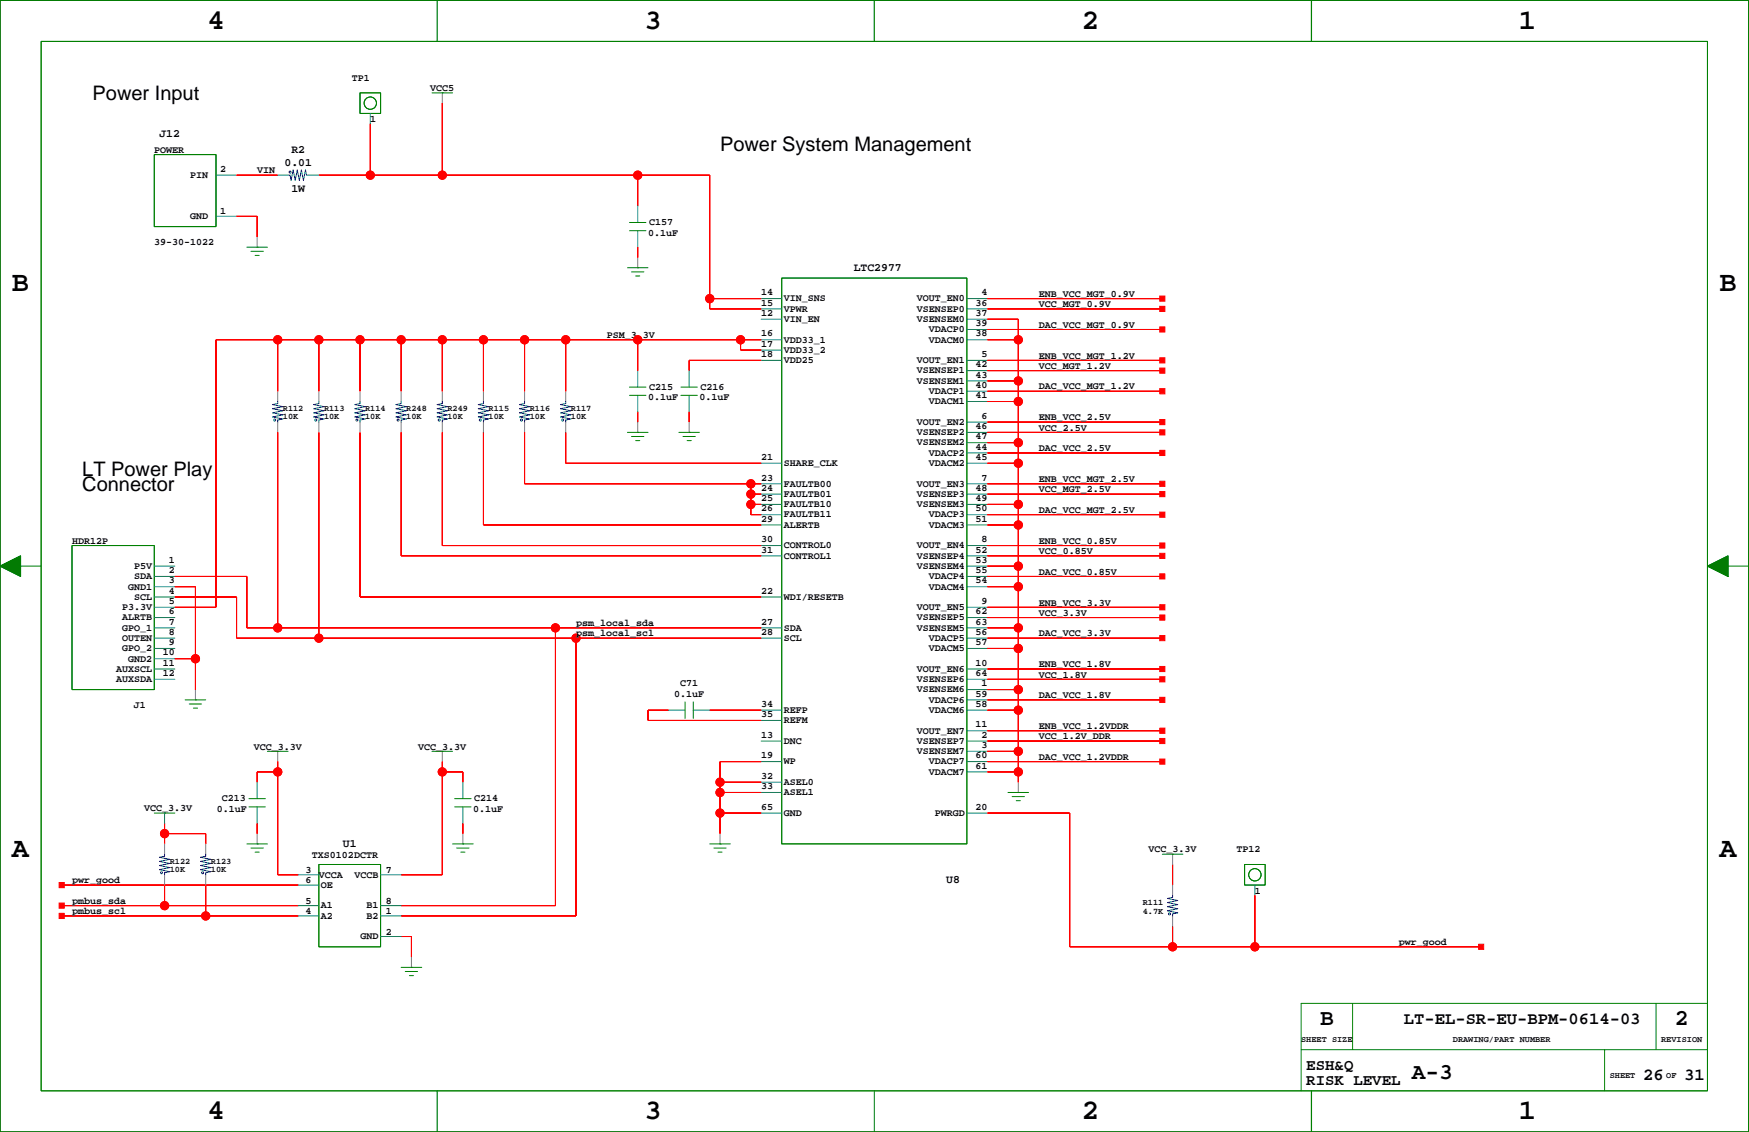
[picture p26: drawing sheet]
<svg xmlns="http://www.w3.org/2000/svg" width="432mm" height="279mm" viewBox="0 0 432 279" stroke-linecap="round" stroke-linejoin="round" font-family="sans-serif">
<defs><g id="words">
<g font-size="7.1">
<text x="51.2" y="7.1">4</text>
<text x="159.1" y="7.1">3</text>
<text x="267.1" y="7.1">2</text>
<text x="375" y="7.1">1</text>
<text x="3" y="71.9">B</text>
<text x="424.5" y="71.9">B</text>
<text x="3" y="211.5">A</text>
<text x="424.5" y="211.5">A</text>
<text x="51.2" y="276.3">4</text>
<text x="159.1" y="276.3">3</text>
<text x="267.1" y="276.3">2</text>
<text x="375" y="276.3">1</text>
</g>
<g font-size="5.6">
<text x="325.9" y="253.1">B</text>
<text x="413.5" y="253.1">2</text>
<text x="348.5" y="266.4">A-3</text>
</g>
<g font-size="4.9">
<text x="22.9" y="24.6">Power Input</text>
<text x="177.8" y="37.3">Power System Management</text>
<text x="20.3" y="117.4">LT Power Play</text>
<text x="20.3" y="121.1">Connector</text>
</g>
<g font-size="4.2">
<text x="346.6" y="252.7">LT-EL-SR-EU-BPM-0614-03</text>
<text x="405.7" y="266.6">26</text>
<text x="415.8" y="266.6">31</text>
</g>
<g font-size="3.9">
<text x="322.5" y="264">ESH&amp;Q</text>
<text x="322.5" y="267.8">RISK LEVEL</text>
</g>
<g font-size="2.8">
<text x="39.4" y="33.8">J12</text>
<text x="70.3" y="41">0.01</text>
<text x="71.9" y="37.7">R2</text>
<text x="71.9" y="47.3">1W</text>
<text x="210.8" y="66.9">LTC2977</text>
<text x="84.6" y="209.1">U1</text>
<text x="233.6" y="218">U8</text>
</g>
<g font-size="2.5">
<text x="86.8" y="19.9">TP1</text>
<text x="106.2" y="22.5">VCC5</text>
<text x="91.4" y="30.1">1</text>
<text x="38.1" y="37.7">POWER</text>
<text x="47" y="43.9">PIN</text>
<text x="54.3" y="42.5">2</text>
<text x="63.5" y="42.8">VIN</text>
<text x="54.3" y="52.7">1</text>
<text x="47" y="54.1">GND</text>
<text x="160" y="58.1">0.1uF</text>
<text x="160.2" y="55.6">C157</text>
<text x="38.1" y="60.6">39-30-1022</text>
<text x="187.9" y="75.4">15</text>
<text x="187.9" y="78">12</text>
<text x="187.9" y="72.9">14</text>
<text x="193.5" y="74.4">VIN_SNS</text>
<text x="193.5" y="76.9">VPWR</text>
<text x="226.3" y="74.4">VOUT_EN0</text>
<text x="226.3" y="76.9">VSENSEP0</text>
<text x="240.8" y="78">37</text>
<text x="240.8" y="75.4">36</text>
<text x="242.3" y="72.9">4</text>
<text x="256.5" y="73.3">ENB_VCC_MGT_0.9V</text>
<text x="256.5" y="75.8">VCC_MGT_0.9V</text>
<text x="149.8" y="83.4">PSM_3.3V</text>
<text x="187.9" y="83.1">16</text>
<text x="193.5" y="79.5">VIN_EN</text>
<text x="226.3" y="79.5">VSENSEM0</text>
<text x="229.3" y="82">VDACP0</text>
<text x="240.8" y="83.1">38</text>
<text x="240.8" y="80.5">39</text>
<text x="256.5" y="80.9">DAC_VCC_MGT_0.9V</text>
<text x="187.9" y="88.1">18</text>
<text x="187.9" y="85.6">17</text>
<text x="193.5" y="84.6">VDD33_1</text>
<text x="193.5" y="87.1">VDD33_2</text>
<text x="193.5" y="89.6">VDD25</text>
<text x="226.3" y="89.6">VOUT_EN1</text>
<text x="229.3" y="84.6">VDACM0</text>
<text x="242.3" y="88.1">5</text>
<text x="256.5" y="88.5">ENB_VCC_MGT_1.2V</text>
<text x="226.3" y="92.2">VSENSEP1</text>
<text x="226.3" y="94.7">VSENSEM1</text>
<text x="240.8" y="95.8">40</text>
<text x="240.8" y="93.2">43</text>
<text x="240.8" y="90.7">42</text>
<text x="256.5" y="91">VCC_MGT_1.2V</text>
<text x="160" y="98.8">0.1uF</text>
<text x="160.2" y="96.2">C215</text>
<text x="172.7" y="98.8">0.1uF</text>
<text x="172.9" y="96.2">C216</text>
<text x="229.3" y="97.3">VDACP1</text>
<text x="229.3" y="99.8">VDACM1</text>
<text x="240.8" y="98.3">41</text>
<text x="256.5" y="96.1">DAC_VCC_MGT_1.2V</text>
<text x="226.3" y="104.9">VOUT_EN2</text>
<text x="226.3" y="107.4">VSENSEP2</text>
<text x="240.8" y="105.9">46</text>
<text x="242.3" y="103.4">6</text>
<text x="256.5" y="103.7">ENB_VCC_2.5V</text>
<text x="256.5" y="106.3">VCC_2.5V</text>
<text x="187.9" y="113.5">21</text>
<text x="226.3" y="110">VSENSEM2</text>
<text x="229.3" y="112.5">VDACP2</text>
<text x="240.8" y="113.5">45</text>
<text x="240.8" y="111">44</text>
<text x="240.8" y="108.4">47</text>
<text x="256.5" y="111.4">DAC_VCC_2.5V</text>
<text x="187.9" y="118.6">23</text>
<text x="193.5" y="115">SHARE_CLK</text>
<text x="229.3" y="115">VDACM2</text>
<text x="242.3" y="118.6">7</text>
<text x="256.5" y="119">ENB_VCC_MGT_2.5V</text>
<text x="187.9" y="123.7">25</text>
<text x="187.9" y="121.1">24</text>
<text x="193.5" y="120.1">FAULTB00</text>
<text x="193.5" y="122.6">FAULTB01</text>
<text x="193.5" y="125.2">FAULTB10</text>
<text x="226.3" y="120.1">VOUT_EN3</text>
<text x="226.3" y="122.6">VSENSEP3</text>
<text x="226.3" y="125.2">VSENSEM3</text>
<text x="240.8" y="123.7">49</text>
<text x="240.8" y="121.1">48</text>
<text x="256.5" y="121.5">VCC_MGT_2.5V</text>
<text x="187.9" y="128.8">29</text>
<text x="187.9" y="126.2">26</text>
<text x="193.5" y="127.7">FAULTB11</text>
<text x="193.5" y="130.3">ALERTB</text>
<text x="229.3" y="127.7">VDACP3</text>
<text x="229.3" y="130.3">VDACM3</text>
<text x="240.8" y="128.8">51</text>
<text x="240.8" y="126.2">50</text>
<text x="256.5" y="126.6">DAC_VCC_MGT_2.5V</text>
<text x="17.8" y="134.2">HDR12P</text>
<text x="187.9" y="136.4">31</text>
<text x="187.9" y="133.8">30</text>
<text x="193.5" y="135.3">CONTROL0</text>
<text x="193.5" y="137.9">CONTROL1</text>
<text x="226.3" y="135.3">VOUT_EN4</text>
<text x="226.3" y="137.9">VSENSEP4</text>
<text x="240.8" y="136.4">52</text>
<text x="242.3" y="133.8">8</text>
<text x="256.5" y="134.2">ENB_VCC_0.85V</text>
<text x="256.5" y="136.8">VCC_0.85V</text>
<text x="33.1" y="143">SDA</text>
<text x="33.1" y="140.4">P5V</text>
<text x="41.7" y="138.9">1</text>
<text x="41.7" y="144">3</text>
<text x="41.7" y="141.5">2</text>
<text x="226.3" y="140.4">VSENSEM4</text>
<text x="229.3" y="143">VDACP4</text>
<text x="240.8" y="144">54</text>
<text x="240.8" y="141.5">55</text>
<text x="240.8" y="138.9">53</text>
<text x="256.5" y="141.8">DAC_VCC_0.85V</text>
<text x="31.7" y="145.5">GND1</text>
<text x="33.1" y="148">SCL</text>
<text x="41.7" y="149.1">5</text>
<text x="41.7" y="146.5">4</text>
<text x="187.9" y="146.5">22</text>
<text x="193.5" y="148">WDI/RESETB</text>
<text x="229.3" y="145.5">VDACM4</text>
<text x="242.3" y="149.1">9</text>
<text x="256.5" y="149.4">ENB_VCC_3.3V</text>
<text x="30.2" y="153.1">ALRTB</text>
<text x="30.2" y="155.7">GPO_1</text>
<text x="30.2" y="150.6">P3.3V</text>
<text x="41.7" y="154.2">7</text>
<text x="41.7" y="151.6">6</text>
<text x="142.2" y="154.5">psm_local_sda</text>
<text x="187.9" y="154.2">27</text>
<text x="193.5" y="155.7">SDA</text>
<text x="226.3" y="150.6">VOUT_EN5</text>
<text x="226.3" y="153.1">VSENSEP5</text>
<text x="226.3" y="155.7">VSENSEM5</text>
<text x="240.8" y="154.2">63</text>
<text x="240.8" y="151.6">62</text>
<text x="256.5" y="152">VCC_3.3V</text>
<text x="30.2" y="158.2">OUTEN</text>
<text x="30.2" y="160.7">GPO_2</text>
<text x="40.2" y="161.8">10</text>
<text x="41.7" y="159.2">9</text>
<text x="41.7" y="156.7">8</text>
<text x="142.2" y="157.1">psm_local_scl</text>
<text x="187.9" y="156.7">28</text>
<text x="193.5" y="158.2">SCL</text>
<text x="229.3" y="158.2">VDACP5</text>
<text x="229.3" y="160.7">VDACM5</text>
<text x="240.8" y="159.2">57</text>
<text x="240.8" y="156.7">56</text>
<text x="256.5" y="157.1">DAC_VCC_3.3V</text>
<text x="28.7" y="165.8">AUXSCL</text>
<text x="31.7" y="163.3">GND2</text>
<text x="40.2" y="166.9">12</text>
<text x="40.2" y="164.3">11</text>
<text x="226.3" y="165.8">VOUT_EN6</text>
<text x="240.8" y="166.9">64</text>
<text x="240.8" y="164.3">10</text>
<text x="256.5" y="164.7">ENB_VCC_1.8V</text>
<text x="256.5" y="167.2">VCC_1.8V</text>
<text x="28.7" y="168.4">AUXSDA</text>
<text x="166.4" y="171.9">0.1uF</text>
<text x="167.9" y="169.4">C71</text>
<text x="226.3" y="170.9">VSENSEM6</text>
<text x="226.3" y="168.4">VSENSEP6</text>
<text x="229.3" y="173.4">VDACP6</text>
<text x="240.8" y="171.9">59</text>
<text x="242.3" y="169.4">1</text>
<text x="256.5" y="172.3">DAC_VCC_1.8V</text>
<text x="33" y="174.8">J1</text>
<text x="187.9" y="177">35</text>
<text x="187.9" y="174.5">34</text>
<text x="193.5" y="176">REFP</text>
<text x="193.5" y="178.5">REFM</text>
<text x="229.3" y="176">VDACM6</text>
<text x="240.8" y="179.6">11</text>
<text x="240.8" y="174.5">58</text>
<text x="256.5" y="179.9">ENB_VCC_1.2VDDR</text>
<text x="62.6" y="185">VCC_3.3V</text>
<text x="103.3" y="185">VCC_3.3V</text>
<text x="187.9" y="182.1">13</text>
<text x="193.5" y="183.6">DNC</text>
<text x="226.3" y="183.6">VSENSEP7</text>
<text x="226.3" y="181.1">VOUT_EN7</text>
<text x="242.3" y="184.6">3</text>
<text x="242.3" y="182.1">2</text>
<text x="256.5" y="182.5">VCC_1.2V_DDR</text>
<text x="187.9" y="187.2">19</text>
<text x="193.5" y="188.7">WP</text>
<text x="226.3" y="186.1">VSENSEM7</text>
<text x="229.3" y="188.7">VDACP7</text>
<text x="229.3" y="191.2">VDACM7</text>
<text x="240.8" y="189.7">61</text>
<text x="240.8" y="187.2">60</text>
<text x="256.5" y="187.5">DAC_VCC_1.2VDDR</text>
<text x="54.8" y="197.8">C213</text>
<text x="117.1" y="197.8">C214</text>
<text x="187.9" y="194.8">33</text>
<text x="187.9" y="192.2">32</text>
<text x="193.5" y="193.8">ASEL0</text>
<text x="193.5" y="196.3">ASEL1</text>
<text x="35.6" y="200.2">VCC_3.3V</text>
<text x="53.5" y="200.4">0.1uF</text>
<text x="116.8" y="200.4">0.1uF</text>
<text x="187.9" y="199.9">65</text>
<text x="193.5" y="201.4">GND</text>
<text x="230.8" y="201.4">PWRGD</text>
<text x="240.8" y="199.9">20</text>
<text x="75.5" y="215.5">3</text>
<text x="77" y="211.7">TXS0102DCTR</text>
<text x="95.2" y="215.5">7</text>
<text x="283.6" y="210.4">VCC_3.3V</text>
<text x="305.2" y="210.4">TP12</text>
<text x="17.8" y="218">pwr_good</text>
<text x="75.5" y="218">6</text>
<text x="78.7" y="216.6">VCCA</text>
<text x="79.2" y="219.1">OE</text>
<text x="87.5" y="216.6">VCCB</text>
<text x="309.8" y="220.6">1</text>
<text x="17.8" y="223.1">pmbus_sda</text>
<text x="17.8" y="225.6">pmbus_scl</text>
<text x="75.5" y="225.6">4</text>
<text x="75.5" y="223.1">5</text>
<text x="79.2" y="224.2">A1</text>
<text x="79.2" y="226.8">A2</text>
<text x="90.5" y="226.8">B2</text>
<text x="90.5" y="224.2">B1</text>
<text x="95.2" y="223.1">8</text>
<text x="95.2" y="225.6">1</text>
<text x="89" y="231.8">GND</text>
<text x="95.2" y="230.7">2</text>
<text x="345.4" y="233.3">pwr_good</text>
</g>
<g font-size="2.1">
<text x="69.8" y="101.5">R112</text>
<text x="80" y="101.5">R113</text>
<text x="90.1" y="101.5">R114</text>
<text x="100.3" y="101.5">R248</text>
<text x="110.5" y="101.5">R249</text>
<text x="120.6" y="101.5">R115</text>
<text x="130.8" y="101.5">R116</text>
<text x="140.9" y="101.5">R117</text>
<text x="69.8" y="103.5">10K</text>
<text x="80" y="103.5">10K</text>
<text x="90.1" y="103.5">10K</text>
<text x="100.3" y="103.5">10K</text>
<text x="110.5" y="103.5">10K</text>
<text x="120.6" y="103.5">10K</text>
<text x="130.8" y="103.5">10K</text>
<text x="140.9" y="103.5">10K</text>
<text x="41.9" y="215.2">10K</text>
<text x="41.9" y="213.2">R122</text>
<text x="52.1" y="215.2">10K</text>
<text x="52.1" y="213.2">R123</text>
<text x="282.1" y="223.4">R111</text>
<text x="282.1" y="225.7">4.7K</text>
<text x="321.2" y="257.1">SHEET SIZE</text>
<text x="358.7" y="257.1">DRAWING/PART NUMBER</text>
<text x="410.1" y="257.1">REVISION</text>
<text x="397.4" y="266">SHEET</text>
<text x="411.4" y="266">OF</text>
</g>
</g></defs>
<path d="M0 .1h431.7v279.3h-431.7z" fill="none" stroke="#000" stroke-width=".25"/>
<g fill="none" stroke="#808080" stroke-width=".25">
<path d="M109.2 22.9v2.6M63.5 58.5v2.5M157.4 63.5v2.6M68.6 96.6v2.5M78.7 96.6v2.5M88.9 96.6v2.5M99 96.6v2.5M109.2 96.6v2.5M119.4 96.6v2.5M129.5 96.6v2.5M139.7 96.6v2.5M68.6 104.2v2.5"/>
<path d="M78.7 104.2v2.5M88.9 104.2v2.5M99 104.2v2.5M109.2 104.2v2.5M119.4 104.2v2.5M129.5 104.2v2.5M139.7 104.2v2.5M157.4 104.2v2.5M170.1 104.2v2.5M48.2 170.2v2.5M68.6 185.4v2.6M109.2 185.4v2.6"/>
<path d="M251.4 193.1v2.5M40.6 208.3v2.5M40.6 215.9v2.6M50.8 208.3v2.5M50.8 215.9v2.6M63.5 205.8v2.5M114.3 205.8v2.5M177.8 205.8v2.5M289.5 210.8v2.6M289.5 218.5v2.5M101.6 236.2v2.6M289.5 226.1v2.5"/>
</g>
<g fill="none" stroke="#008000" stroke-width=".25">
<path d="M0 .1h431.7v279.3h-431.7zM10.2 10.2h411.3v259h-411.3zM38.1 38.2h15.2v17.7h-15.2zM88.9 22.9h5.1v5.1h-5.1zM106.7 22.9h5M109.2 22.9h.1M155.4 56.9h4.1M155.4 54.9h4.1M60.9 61h5.1M62 62h3M63 63h1M63.5 61h.1"/>
<path d="M154.9 66.1h5.1M155.9 67.1h3.1M156.9 68.1h1.1M157.4 66.1h.1M193 68.6h45.7v139.7h-45.7zM155.4 97.6h4.1M155.4 95.5h4.1M168.1 97.6h4.1M168.1 95.5h4.1M154.9 106.7h5.1M155.9 107.7h3.1M156.9 108.8h1.1"/>
<path d="M157.4 106.7h.1M167.6 106.7h5.1M168.6 107.7h3.1M169.6 108.8h1M170.1 106.7h.1M0 139.7l5.1-2.5v5.1zM5.1 139.7h5.1M17.8 134.7h20.3v35.5h-20.3zM421.5 139.7l5.1-2.5v5.1zM426.6 139.7h5.1M45.7 172.7h5.1M46.7 173.8h3.1"/>
<path d="M47.7 174.8h1.1M48.2 172.7h.1M169.1 173.3v4M171.2 173.3v4M61.5 199.2h4M61.5 197.1h4M66 185.4h5.1M68.6 185.4h.1M106.7 185.4h5M109.2 185.4h.1M112.2 199.2h4.1M112.2 197.1h4.1"/>
<path d="M248.9 195.6h5M249.9 196.6h3M250.9 197.6h1M251.4 195.6h.1M38.1 200.7h5.1M40.6 200.7h.1M60.9 208.3h5.1M62 209.3h3M63 210.3h1M63.5 208.3h.1M78.7 213.4h15.3v20.3h-15.3zM111.7 208.3h5.1"/>
<path d="M112.8 209.3h3M113.8 210.3h1M114.3 208.3h.1M175.2 208.3h5.1M176.2 209.3h3.1M177.3 210.3h1M177.8 208.3h.1M287 210.8h5M289.5 210.8h.1M307.3 213.4h5v5.1h-5zM99 238.8h5.1M100.1 239.8h3"/>
<path d="M101.6 238.8h.1M101.1 240.8h1M321.2 259.1h100.3M333.9 247.7v11.4M396.1 259.1v10.1M408.8 247.7v11.4M421.5 247.7h-100.3v21.5M215.9 269.2v10.2"/>
<circle cx="91.4" cy="25.5" r="1.52"/>
<circle cx="309.8" cy="215.9" r="1.52"/>
</g>
<g fill="none" stroke="#008080" stroke-width=".25">
<path d="M91.4 28v2.5M53.3 53.4h5.1M53.3 43.2h5.1M68.6 43.2h2.5M76.2 43.2h2.5M157.4 50.9v4M157.4 56.9v4.1M187.9 73.7h5.1M187.9 76.2h5.1M187.9 78.8h5.1M238.7 73.7h5.1M238.7 76.2h5.1"/>
<path d="M238.7 78.8h5.1M157.4 91.5v4M157.4 97.6v4M170.1 91.5v4M170.1 97.6v4M187.9 88.9h5.1M187.9 83.9h5.1M187.9 86.4h5.1M238.7 88.9h5.1M238.7 81.3h5.1M238.7 83.9h5.1M238.7 91.5h5.1"/>
<path d="M238.7 94h5.1M238.7 96.6h5.1M238.7 99.1h5.1M187.9 114.3h5.1M187.9 119.4h5.1M238.7 104.2h5.1M238.7 106.7h5.1M238.7 109.3h5.1M238.7 111.8h5.1M238.7 114.3h5.1M238.7 119.4h5.1M38.1 139.7h5.1"/>
<path d="M187.9 122h5.1M187.9 124.5h5.1M187.9 127h5.1M187.9 129.6h5.1M187.9 134.7h5.1M187.9 137.2h5.1M238.7 122h5.1M238.7 124.5h5.1M238.7 127h5.1M238.7 129.6h5.1M238.7 134.7h5.1M238.7 137.2h5.1"/>
<path d="M238.7 139.7h5.1M38.1 142.3h5.1M38.1 144.8h5.1M38.1 149.9h5.1M38.1 157.5h5.1M38.1 152.4h5.1M38.1 155h5.1M38.1 147.3h5.1M187.9 157.5h5.1M187.9 155h5.1M187.9 147.3h5.1M238.7 142.3h5.1"/>
<path d="M238.7 144.8h5.1M238.7 149.9h5.1M238.7 157.5h5.1M238.7 152.4h5.1M238.7 155h5.1M38.1 160h5.1M38.1 165.1h5.1M38.1 167.7h5.1M38.1 162.6h5.1M165.1 175.3h4M171.2 175.3h4M187.9 175.3h5.1"/>
<path d="M187.9 177.8h5.1M238.7 170.2h5.1M238.7 160h5.1M238.7 165.1h5.1M238.7 167.7h5.1M238.7 172.7h5.1M238.7 175.3h5.1M63.5 193.1v4M63.5 199.2v4M114.3 193.1v4M114.3 199.2v4M187.9 182.9h5.1"/>
<path d="M187.9 188h5.1M187.9 193.1h5.1M187.9 195.6h5.1M238.7 182.9h5.1M238.7 185.4h5.1M238.7 180.4h5.1M238.7 188h5.1M238.7 190.5h5.1M40.6 200.7v2.5M73.6 215.9h5.1M73.6 218.5h5.1M94 215.9h5"/>
<path d="M187.9 200.7h5.1M238.7 200.7h5.1M309.8 218.5v2.5M73.6 223.5h5.1M73.6 226.1h5.1M94 223.5h5M94 226.1h5M94 231.2h5"/>
</g>
<g fill="none" stroke="#00f" stroke-width=".25">
<path d="M71.1 43.2h.5l.3 1.3 .5-2.5 .5 2.5 .5-2.5 .5 2.5 .5-2.5 .5 2.5 .5-2.5 .3 1.2h.5M68.6 99.1v.5l-1.3 .3 2.5 .5-2.5 .5 2.5 .5-2.5 .5 2.5 .5-2.5 .5 2.5 .5-1.2 .3v.5M78.7 99.1v.5l-1.2 .3 2.5 .5-2.5 .5 2.5 .5-2.5 .5 2.5 .5-2.5 .5 2.5 .5-1.3 .3v.5M88.9 99.1v.5l-1.3 .3 2.5 .5-2.5 .5 2.5 .5-2.5 .5 2.5 .5-2.5 .5 2.5 .5-1.2 .3v.5M99 99.1v.5l-1.2 .3 2.5 .5-2.5 .5 2.5 .5-2.5 .5 2.5 .5-2.5 .5 2.5 .5-1.3 .3v.5M109.2 99.1v.5l-1.3 .3 2.6 .5-2.6 .5 2.6 .5-2.6 .5 2.6 .5-2.6 .5 2.6 .5-1.3 .3v.5M119.4 99.1v.5l-1.3 .3 2.5 .5-2.5 .5 2.5 .5-2.5 .5 2.5 .5-2.5 .5 2.5 .5-1.2 .3v.5M129.5 99.1v.5l-1.3 .3 2.6 .5-2.6 .5 2.6 .5-2.6 .5 2.6 .5-2.6 .5 2.6 .5-1.3 .3v.5M139.7 99.1v.5l-1.3 .3 2.5 .5-2.5 .5 2.5 .5-2.5 .5 2.5 .5-2.5 .5 2.5 .5-1.2 .3v.5M40.6 210.8v.5l-1.2 .3 2.5 .5-2.5 .5 2.5 .5-2.5 .5 2.5 .5-2.5 .5 2.5 .6-1.3 .2v.5M50.8 210.8v.5l-1.3 .3 2.6 .5-2.6 .5 2.6 .5-2.6 .5 2.6 .5-2.6 .5 2.6 .6-1.3 .2v.5M289.5 221v.5l-1.3 .3 2.6 .5-2.6 .5 2.6 .5-2.6 .5 2.6 .5-2.6 .5 2.6 .5-1.3 .3v.5"/>
<circle cx="71.6" cy="42.5" r=".25"/>
<circle cx="67.8" cy="103.7" r=".25"/>
<circle cx="78" cy="103.7" r=".25"/>
<circle cx="88.1" cy="103.7" r=".25"/>
<circle cx="98.3" cy="103.7" r=".25"/>
<circle cx="108.4" cy="103.7" r=".25"/>
<circle cx="118.6" cy="103.7" r=".25"/>
<circle cx="128.7" cy="103.7" r=".25"/>
<circle cx="138.9" cy="103.7" r=".25"/>
<circle cx="39.9" cy="215.4" r=".25"/>
<circle cx="50" cy="215.4" r=".25"/>
<circle cx="288.7" cy="225.6" r=".25"/>
</g>
<g fill="#f00" stroke="#f00" stroke-width=".25">
<path d="M15.2 218.5h58.4z" fill-rule="evenodd"/>
<path d="M14.6 217.8h1.3v1.3h-1.3z" fill-rule="evenodd"/>
<path d="M58.4 53.4h5.1z" fill-rule="evenodd"/>
<path d="M63.5 53.4v5.1z" fill-rule="evenodd"/>
<path d="M157.4 101.6v2.6z" fill-rule="evenodd"/>
<path d="M170.1 101.6v2.6z" fill-rule="evenodd"/>
<path d="M177.8 188v5.1z" fill-rule="evenodd"/>
<path d="M177.8 195.6v5.1z" fill-rule="evenodd"/>
<path d="M177.8 193.1h10.1z" fill-rule="evenodd"/>
<path d="M177.8 193.1v2.5z" fill-rule="evenodd"/>
<path d="M177.8 195.6h10.1z" fill-rule="evenodd"/>
<path d="M177.8 188h10.1z" fill-rule="evenodd"/>
<path d="M177.8 200.7v5.1z" fill-rule="evenodd"/>
<path d="M177.8 200.7h10.1z" fill-rule="evenodd"/>
<path d="M43.2 144.8h5z" fill-rule="evenodd"/>
<path d="M48.2 144.8v17.8z" fill-rule="evenodd"/>
<path d="M43.2 162.6h5z" fill-rule="evenodd"/>
<path d="M48.2 162.6v7.6z" fill-rule="evenodd"/>
<path d="M251.4 190.5v2.6z" fill-rule="evenodd"/>
<path d="M243.8 185.4h7.6z" fill-rule="evenodd"/>
<path d="M251.4 185.4v5.1z" fill-rule="evenodd"/>
<path d="M243.8 94h7.6z" fill-rule="evenodd"/>
<path d="M251.4 94v5.1z" fill-rule="evenodd"/>
<path d="M243.8 190.5h7.6z" fill-rule="evenodd"/>
<path d="M243.8 170.2h7.6z" fill-rule="evenodd"/>
<path d="M251.4 170.2v5.1z" fill-rule="evenodd"/>
<path d="M243.8 160h7.6z" fill-rule="evenodd"/>
<path d="M251.4 160v10.2z" fill-rule="evenodd"/>
<path d="M243.8 155h7.6z" fill-rule="evenodd"/>
<path d="M251.4 155v5z" fill-rule="evenodd"/>
<path d="M243.8 144.8h7.6z" fill-rule="evenodd"/>
<path d="M243.8 139.7h7.6z" fill-rule="evenodd"/>
<path d="M251.4 139.7v5.1z" fill-rule="evenodd"/>
<path d="M243.8 129.6h7.6z" fill-rule="evenodd"/>
<path d="M251.4 129.6v10.1z" fill-rule="evenodd"/>
<path d="M243.8 109.3h7.6z" fill-rule="evenodd"/>
<path d="M251.4 109.3v5z" fill-rule="evenodd"/>
<path d="M243.8 124.5h7.6z" fill-rule="evenodd"/>
<path d="M251.4 124.5v5.1z" fill-rule="evenodd"/>
<path d="M243.8 114.3h7.6z" fill-rule="evenodd"/>
<path d="M251.4 114.3v10.2z" fill-rule="evenodd"/>
<path d="M243.8 99.1h7.6z" fill-rule="evenodd"/>
<path d="M251.4 99.1v10.2z" fill-rule="evenodd"/>
<path d="M243.8 83.9h7.6z" fill-rule="evenodd"/>
<path d="M251.4 83.9v10.1z" fill-rule="evenodd"/>
<path d="M243.8 78.8h7.6z" fill-rule="evenodd"/>
<path d="M251.4 78.8v5.1z" fill-rule="evenodd"/>
<path d="M251.4 144.8v10.2z" fill-rule="evenodd"/>
<path d="M251.4 175.3v10.1z" fill-rule="evenodd"/>
<path d="M243.8 175.3h7.6z" fill-rule="evenodd"/>
<path d="M63.5 203.2v2.6z" fill-rule="evenodd"/>
<path d="M114.3 203.2v2.6z" fill-rule="evenodd"/>
<path d="M99 231.2h2.6z" fill-rule="evenodd"/>
<path d="M101.6 231.2v5z" fill-rule="evenodd"/>
<path d="M289.5 213.4v5.1z" fill-rule="evenodd"/>
<path d="M63.5 190.5v2.6z" fill-rule="evenodd"/>
<path d="M63.5 190.5h5.1z" fill-rule="evenodd"/>
<path d="M68.6 215.9h5z" fill-rule="evenodd"/>
<path d="M68.6 188v2.5z" fill-rule="evenodd"/>
<path d="M68.6 190.5v25.4z" fill-rule="evenodd"/>
<path d="M50.8 205.8v2.5z" fill-rule="evenodd"/>
<path d="M40.6 205.8h10.2z" fill-rule="evenodd"/>
<path d="M40.6 205.8v2.5z" fill-rule="evenodd"/>
<path d="M40.6 203.2v2.6z" fill-rule="evenodd"/>
<path d="M157.4 43.2v7.7z" fill-rule="evenodd"/>
<path d="M109.2 43.2h48.2z" fill-rule="evenodd"/>
<path d="M175.2 73.7v2.5z" fill-rule="evenodd"/>
<path d="M91.4 43.2h17.8z" fill-rule="evenodd"/>
<path d="M109.2 25.5v17.7z" fill-rule="evenodd"/>
<path d="M78.7 43.2h12.7z" fill-rule="evenodd"/>
<path d="M91.4 30.5v12.7z" fill-rule="evenodd"/>
<path d="M175.2 73.7h12.7z" fill-rule="evenodd"/>
<path d="M175.2 76.2h12.7z" fill-rule="evenodd"/>
<path d="M157.4 43.2h17.8z" fill-rule="evenodd"/>
<path d="M175.2 43.2v30.5z" fill-rule="evenodd"/>
<path d="M109.2 188v2.5z" fill-rule="evenodd"/>
<path d="M114.3 190.5v2.6z" fill-rule="evenodd"/>
<path d="M99 215.9h10.2z" fill-rule="evenodd"/>
<path d="M109.2 190.5v25.4z" fill-rule="evenodd"/>
<path d="M109.2 190.5h5.1z" fill-rule="evenodd"/>
<path d="M175.2 175.3h12.7z" fill-rule="evenodd"/>
<path d="M160 175.3h5.1z" fill-rule="evenodd"/>
<path d="M160 175.3v2.5z" fill-rule="evenodd"/>
<path d="M160 177.8h27.9z" fill-rule="evenodd"/>
<path d="M43.2 147.3h15.2z" fill-rule="evenodd"/>
<path d="M58.4 147.3v10.2z" fill-rule="evenodd"/>
<path d="M142.2 157.5v68.6z" fill-rule="evenodd"/>
<path d="M58.4 157.5h20.3z" fill-rule="evenodd"/>
<path d="M99 226.1h43.2z" fill-rule="evenodd"/>
<path d="M142.2 157.5h45.7z" fill-rule="evenodd"/>
<path d="M78.7 106.7v50.8z" fill-rule="evenodd"/>
<path d="M78.7 157.5h63.5z" fill-rule="evenodd"/>
<path d="M243.8 73.7h43.2z" fill-rule="evenodd"/>
<path d="M286.3 73.1h1.3v1.2h-1.3z" fill-rule="evenodd"/>
<path d="M243.8 81.3h43.2z" fill-rule="evenodd"/>
<path d="M286.3 80.7h1.3v1.3h-1.3z" fill-rule="evenodd"/>
<path d="M243.8 104.2h43.2z" fill-rule="evenodd"/>
<path d="M286.3 103.5h1.3v1.3h-1.3z" fill-rule="evenodd"/>
<path d="M243.8 106.7h43.2z" fill-rule="evenodd"/>
<path d="M286.3 106.1h1.3v1.3h-1.3z" fill-rule="evenodd"/>
<path d="M243.8 111.8h43.2z" fill-rule="evenodd"/>
<path d="M286.3 111.2h1.3v1.2h-1.3z" fill-rule="evenodd"/>
<path d="M170.1 88.9v2.6z" fill-rule="evenodd"/>
<path d="M170.1 88.9h17.8z" fill-rule="evenodd"/>
<path d="M40.6 218.5v5z" fill-rule="evenodd"/>
<path d="M15.2 223.5h25.4z" fill-rule="evenodd"/>
<path d="M40.6 223.5h33z" fill-rule="evenodd"/>
<path d="M14.6 222.9h1.3v1.3h-1.3z" fill-rule="evenodd"/>
<path d="M50.8 218.5v7.6z" fill-rule="evenodd"/>
<path d="M50.8 226.1h22.8z" fill-rule="evenodd"/>
<path d="M15.2 226.1h35.6z" fill-rule="evenodd"/>
<path d="M14.6 225.4h1.3v1.3h-1.3z" fill-rule="evenodd"/>
<path d="M99 223.5h38.1z" fill-rule="evenodd"/>
<path d="M60.9 155h7.7z" fill-rule="evenodd"/>
<path d="M43.2 142.3h17.7z" fill-rule="evenodd"/>
<path d="M60.9 142.3v12.7z" fill-rule="evenodd"/>
<path d="M137.1 155v68.5z" fill-rule="evenodd"/>
<path d="M137.1 155h50.8z" fill-rule="evenodd"/>
<path d="M68.6 155h68.5z" fill-rule="evenodd"/>
<path d="M68.6 106.7v48.3z" fill-rule="evenodd"/>
<path d="M88.9 147.3h99z" fill-rule="evenodd"/>
<path d="M88.9 106.7v40.6z" fill-rule="evenodd"/>
<path d="M119.4 129.6h68.5z" fill-rule="evenodd"/>
<path d="M119.4 106.7v22.9z" fill-rule="evenodd"/>
<path d="M139.7 106.7v7.6z" fill-rule="evenodd"/>
<path d="M139.7 114.3h48.2z" fill-rule="evenodd"/>
<path d="M58.4 43.2h10.2z" fill-rule="evenodd"/>
<path d="M243.8 76.2h43.2z" fill-rule="evenodd"/>
<path d="M286.3 75.6h1.3v1.3h-1.3z" fill-rule="evenodd"/>
<path d="M243.8 91.5h43.2z" fill-rule="evenodd"/>
<path d="M286.3 90.8h1.3v1.3h-1.3z" fill-rule="evenodd"/>
<path d="M243.8 88.9h43.2z" fill-rule="evenodd"/>
<path d="M286.3 88.3h1.3v1.3h-1.3z" fill-rule="evenodd"/>
<path d="M243.8 96.6h43.2z" fill-rule="evenodd"/>
<path d="M286.3 95.9h1.3v1.3h-1.3z" fill-rule="evenodd"/>
<path d="M243.8 200.7h20.3z" fill-rule="evenodd"/>
<path d="M309.8 233.7h55.9z" fill-rule="evenodd"/>
<path d="M264.1 200.7v33z" fill-rule="evenodd"/>
<path d="M264.1 233.7h25.4z" fill-rule="evenodd"/>
<path d="M289.5 228.6v5.1z" fill-rule="evenodd"/>
<path d="M309.8 221v12.7z" fill-rule="evenodd"/>
<path d="M289.5 233.7h20.3z" fill-rule="evenodd"/>
<path d="M365 233.1h1.3v1.2h-1.3z" fill-rule="evenodd"/>
<path d="M243.8 119.4h43.2z" fill-rule="evenodd"/>
<path d="M286.3 118.8h1.3v1.3h-1.3z" fill-rule="evenodd"/>
<path d="M243.8 122h43.2z" fill-rule="evenodd"/>
<path d="M286.3 121.3h1.3v1.3h-1.3z" fill-rule="evenodd"/>
<path d="M243.8 127h43.2z" fill-rule="evenodd"/>
<path d="M286.3 126.4h1.3v1.3h-1.3z" fill-rule="evenodd"/>
<path d="M243.8 134.7h43.2z" fill-rule="evenodd"/>
<path d="M286.3 134h1.3v1.3h-1.3z" fill-rule="evenodd"/>
<path d="M243.8 137.2h43.2z" fill-rule="evenodd"/>
<path d="M286.3 136.6h1.3v1.2h-1.3z" fill-rule="evenodd"/>
<path d="M243.8 142.3h43.2z" fill-rule="evenodd"/>
<path d="M286.3 141.6h1.3v1.3h-1.3z" fill-rule="evenodd"/>
<path d="M243.8 149.9h43.2z" fill-rule="evenodd"/>
<path d="M286.3 149.3h1.3v1.2h-1.3z" fill-rule="evenodd"/>
<path d="M243.8 152.4h43.2z" fill-rule="evenodd"/>
<path d="M286.3 151.8h1.3v1.3h-1.3z" fill-rule="evenodd"/>
<path d="M243.8 157.5h43.2z" fill-rule="evenodd"/>
<path d="M286.3 156.9h1.3v1.2h-1.3z" fill-rule="evenodd"/>
<path d="M243.8 165.1h43.2z" fill-rule="evenodd"/>
<path d="M286.3 164.5h1.3v1.3h-1.3z" fill-rule="evenodd"/>
<path d="M243.8 167.7h43.2z" fill-rule="evenodd"/>
<path d="M286.3 167h1.3v1.3h-1.3z" fill-rule="evenodd"/>
<path d="M243.8 172.7h43.2z" fill-rule="evenodd"/>
<path d="M286.3 172.1h1.3v1.3h-1.3z" fill-rule="evenodd"/>
<path d="M243.8 180.4h43.2z" fill-rule="evenodd"/>
<path d="M286.3 179.7h1.3v1.3h-1.3z" fill-rule="evenodd"/>
<path d="M243.8 182.9h43.2z" fill-rule="evenodd"/>
<path d="M286.3 182.3h1.3v1.2h-1.3z" fill-rule="evenodd"/>
<path d="M243.8 188h43.2z" fill-rule="evenodd"/>
<path d="M286.3 187.3h1.3v1.3h-1.3z" fill-rule="evenodd"/>
<path d="M185.4 119.4v2.6z" fill-rule="evenodd"/>
<path d="M185.4 122v2.5z" fill-rule="evenodd"/>
<path d="M185.4 124.5v2.5z" fill-rule="evenodd"/>
<path d="M185.4 127h2.5z" fill-rule="evenodd"/>
<path d="M185.4 124.5h2.5z" fill-rule="evenodd"/>
<path d="M185.4 122h2.5z" fill-rule="evenodd"/>
<path d="M129.5 119.4h55.9z" fill-rule="evenodd"/>
<path d="M129.5 106.7v12.7z" fill-rule="evenodd"/>
<path d="M185.4 119.4h2.5z" fill-rule="evenodd"/>
<path d="M109.2 106.7v28z" fill-rule="evenodd"/>
<path d="M109.2 134.7h78.7z" fill-rule="evenodd"/>
<path d="M99 137.2h88.9z" fill-rule="evenodd"/>
<path d="M99 106.7v30.5z" fill-rule="evenodd"/>
<path d="M109.2 83.9v12.7z" fill-rule="evenodd"/>
<path d="M99 83.9h10.2z" fill-rule="evenodd"/>
<path d="M99 83.9v12.7z" fill-rule="evenodd"/>
<path d="M88.9 83.9h10.1z" fill-rule="evenodd"/>
<path d="M139.7 83.9v12.7z" fill-rule="evenodd"/>
<path d="M129.5 83.9v12.7z" fill-rule="evenodd"/>
<path d="M119.4 83.9v12.7z" fill-rule="evenodd"/>
<path d="M88.9 83.9v12.7z" fill-rule="evenodd"/>
<path d="M119.4 83.9h10.1z" fill-rule="evenodd"/>
<path d="M139.7 83.9h17.7z" fill-rule="evenodd"/>
<path d="M182.8 83.9v2.5z" fill-rule="evenodd"/>
<path d="M129.5 83.9h10.2z" fill-rule="evenodd"/>
<path d="M43.2 149.9h10.1z" fill-rule="evenodd"/>
<path d="M157.4 83.9v7.6z" fill-rule="evenodd"/>
<path d="M182.8 86.4h5.1z" fill-rule="evenodd"/>
<path d="M157.4 83.9h25.4z" fill-rule="evenodd"/>
<path d="M182.8 83.9h5.1z" fill-rule="evenodd"/>
<path d="M68.6 83.9v12.7z" fill-rule="evenodd"/>
<path d="M53.3 83.9h15.3z" fill-rule="evenodd"/>
<path d="M78.7 83.9h10.2z" fill-rule="evenodd"/>
<path d="M109.2 83.9h10.2z" fill-rule="evenodd"/>
<path d="M78.7 83.9v12.7z" fill-rule="evenodd"/>
<path d="M68.6 83.9h10.1z" fill-rule="evenodd"/>
<path d="M53.3 83.9v66z" fill-rule="evenodd"/>
<path d="M157.4 61v2.5z" fill-rule="evenodd"/>
<circle cx="177.8" cy="193.1" r="1.02"/>
<circle cx="177.8" cy="195.6" r="1.02"/>
<circle cx="177.8" cy="200.7" r="1.02"/>
<circle cx="48.2" cy="162.6" r="1.02"/>
<circle cx="251.4" cy="190.5" r="1.02"/>
<circle cx="251.4" cy="170.2" r="1.02"/>
<circle cx="251.4" cy="160" r="1.02"/>
<circle cx="251.4" cy="139.7" r="1.02"/>
<circle cx="251.4" cy="129.6" r="1.02"/>
<circle cx="251.4" cy="124.5" r="1.02"/>
<circle cx="251.4" cy="114.3" r="1.02"/>
<circle cx="251.4" cy="109.3" r="1.02"/>
<circle cx="251.4" cy="99.1" r="1.02"/>
<circle cx="251.4" cy="94" r="1.02"/>
<circle cx="251.4" cy="83.9" r="1.02"/>
<circle cx="251.4" cy="155" r="1.02"/>
<circle cx="251.4" cy="144.8" r="1.02"/>
<circle cx="251.4" cy="185.4" r="1.02"/>
<circle cx="251.4" cy="175.3" r="1.02"/>
<circle cx="68.6" cy="190.5" r="1.02"/>
<circle cx="40.6" cy="205.8" r="1.02"/>
<circle cx="109.2" cy="43.2" r="1.02"/>
<circle cx="91.4" cy="43.2" r="1.02"/>
<circle cx="157.4" cy="43.2" r="1.02"/>
<circle cx="175.2" cy="73.7" r="1.02"/>
<circle cx="109.2" cy="190.5" r="1.02"/>
<circle cx="78.7" cy="157.5" r="1.02"/>
<circle cx="142.2" cy="157.5" r="1.02"/>
<circle cx="40.6" cy="223.5" r="1.02"/>
<circle cx="50.8" cy="226.1" r="1.02"/>
<circle cx="137.1" cy="155" r="1.02"/>
<circle cx="68.6" cy="155" r="1.02"/>
<circle cx="289.5" cy="233.7" r="1.02"/>
<circle cx="309.8" cy="233.7" r="1.02"/>
<circle cx="185.4" cy="124.5" r="1.02"/>
<circle cx="185.4" cy="122" r="1.02"/>
<circle cx="185.4" cy="119.4" r="1.02"/>
<circle cx="99" cy="83.9" r="1.02"/>
<circle cx="129.5" cy="83.9" r="1.02"/>
<circle cx="139.7" cy="83.9" r="1.02"/>
<circle cx="157.4" cy="83.9" r="1.02"/>
<circle cx="182.8" cy="83.9" r="1.02"/>
<circle cx="88.9" cy="83.9" r="1.02"/>
<circle cx="109.2" cy="83.9" r="1.02"/>
<circle cx="119.4" cy="83.9" r="1.02"/>
<circle cx="68.6" cy="83.9" r="1.02"/>
<circle cx="78.7" cy="83.9" r="1.02"/>
</g>
<g fill="none" stroke="#f00" stroke-width=".25">
<path d="M91.4 30.5v12.7M109.2 25.5v17.7M58.4 53.4h5.1v5.1M58.4 43.2h10.2M78.7 43.2h96.5v33h12.7M157.4 43.2v7.7M157.4 61v2.5M175.2 73.7h12.7M243.8 78.8h7.6v114.3M243.8 73.7h43.2M243.8 76.2h43.2M68.6 83.9v12.7"/>
<path d="M78.7 83.9v12.7M88.9 83.9v12.7M99 83.9v12.7M109.2 83.9v12.7M119.4 83.9v12.7M129.5 83.9v12.7M139.7 83.9v12.7M157.4 83.9v7.6M182.8 83.9v2.5h5.1M187.9 88.9h-17.8v2.6M187.9 83.9h-134.6v66h-10.1M243.8 94h7.6"/>
<path d="M243.8 99.1h7.6M243.8 83.9h7.6M243.8 81.3h43.2M243.8 88.9h43.2M243.8 91.5h43.2M243.8 96.6h43.2M68.6 106.7v48.3M78.7 106.7v50.8M88.9 106.7v40.6h99M99 106.7v30.5h88.9M109.2 106.7v28h78.7M119.4 106.7v22.9h68.5"/>
<path d="M129.5 106.7v12.7h58.4M139.7 106.7v7.6h48.2M157.4 101.6v2.6M170.1 101.6v2.6M185.4 119.4v7.6h2.5M243.8 109.3h7.6M243.8 114.3h7.6M243.8 104.2h43.2M243.8 106.7h43.2M243.8 111.8h43.2M243.8 119.4h43.2M185.4 124.5h2.5"/>
<path d="M185.4 122h2.5M243.8 139.7h7.6M243.8 129.6h7.6M243.8 124.5h7.6M243.8 122h43.2M243.8 127h43.2M243.8 134.7h43.2M243.8 137.2h43.2M43.2 144.8h5v25.4M43.2 142.3h17.7v12.7h127M43.2 147.3h15.2v10.2h129.5M137.1 155v68.5h-38.1"/>
<path d="M142.2 157.5v68.6h-43.2M243.8 144.8h7.6M243.8 155h7.6M243.8 157.5h43.2M243.8 142.3h43.2M243.8 149.9h43.2M243.8 152.4h43.2M43.2 162.6h5M165.1 175.3h-5.1v2.5h27.9M175.2 175.3h12.7M243.8 170.2h7.6M243.8 160h7.6"/>
<path d="M243.8 175.3h7.6M243.8 165.1h43.2M243.8 167.7h43.2M243.8 172.7h43.2M68.6 190.5h-5.1v2.6M68.6 188v27.9h5M109.2 190.5h5.1v2.6M109.2 188v27.9h-10.2M177.8 193.1h10.1M177.8 195.6h10.1M187.9 188h-10.1v17.8M243.8 188h43.2"/>
<path d="M243.8 185.4h7.6M243.8 190.5h7.6M243.8 180.4h43.2M243.8 182.9h43.2M15.2 218.5h58.4M40.6 205.8h10.2v2.5M40.6 203.2v5.1M40.6 218.5v5M50.8 218.5v7.6M63.5 203.2v2.6M114.3 203.2v2.6M177.8 200.7h10.1"/>
<path d="M243.8 200.7h20.3v33h101.6M289.5 213.4v5.1M15.2 226.1h58.4M15.2 223.5h58.4M99 231.2h2.6v5M289.5 228.6v5.1M309.8 221v12.7"/>
<circle cx="91.4" cy="43.2" r="1.02"/>
<circle cx="109.2" cy="43.2" r="1.02"/>
<circle cx="157.4" cy="43.2" r="1.02"/>
<circle cx="175.2" cy="73.7" r="1.02"/>
<circle cx="68.6" cy="83.9" r="1.02"/>
<circle cx="78.7" cy="83.9" r="1.02"/>
<circle cx="88.9" cy="83.9" r="1.02"/>
<circle cx="99" cy="83.9" r="1.02"/>
<circle cx="109.2" cy="83.9" r="1.02"/>
<circle cx="119.4" cy="83.9" r="1.02"/>
<circle cx="129.5" cy="83.9" r="1.02"/>
<circle cx="139.7" cy="83.9" r="1.02"/>
<circle cx="157.4" cy="83.9" r="1.02"/>
<circle cx="182.8" cy="83.9" r="1.02"/>
<circle cx="251.4" cy="94" r="1.02"/>
<circle cx="251.4" cy="83.9" r="1.02"/>
<circle cx="251.4" cy="99.1" r="1.02"/>
<circle cx="185.4" cy="119.4" r="1.02"/>
<circle cx="251.4" cy="114.3" r="1.02"/>
<circle cx="251.4" cy="109.3" r="1.02"/>
<circle cx="185.4" cy="122" r="1.02"/>
<circle cx="185.4" cy="124.5" r="1.02"/>
<circle cx="251.4" cy="129.6" r="1.02"/>
<circle cx="251.4" cy="139.7" r="1.02"/>
<circle cx="251.4" cy="124.5" r="1.02"/>
<circle cx="68.6" cy="155" r="1.02"/>
<circle cx="78.7" cy="157.5" r="1.02"/>
<circle cx="137.1" cy="155" r="1.02"/>
<circle cx="142.2" cy="157.5" r="1.02"/>
<circle cx="251.4" cy="155" r="1.02"/>
<circle cx="251.4" cy="144.8" r="1.02"/>
<circle cx="48.2" cy="162.6" r="1.02"/>
<circle cx="251.4" cy="170.2" r="1.02"/>
<circle cx="251.4" cy="175.3" r="1.02"/>
<circle cx="251.4" cy="160" r="1.02"/>
<circle cx="68.6" cy="190.5" r="1.02"/>
<circle cx="109.2" cy="190.5" r="1.02"/>
<circle cx="177.8" cy="193.1" r="1.02"/>
<circle cx="177.8" cy="195.6" r="1.02"/>
<circle cx="251.4" cy="185.4" r="1.02"/>
<circle cx="251.4" cy="190.5" r="1.02"/>
<circle cx="40.6" cy="205.8" r="1.02"/>
<circle cx="177.8" cy="200.7" r="1.02"/>
<circle cx="40.6" cy="223.5" r="1.02"/>
<circle cx="50.8" cy="226.1" r="1.02"/>
<circle cx="289.5" cy="233.7" r="1.02"/>
<circle cx="309.8" cy="233.7" r="1.02"/>
</g>
<path d="M107.9 .1v10.1M215.9 .1v10.1M323.8 .1v10.1M107.9 269.2v10.2M323.8 269.2v10.2" fill="none" stroke="#008000" stroke-width=".3"/>
<g fill="#050" stroke="#050" stroke-width=".25">
<path d="M0 139.7l5.1-2.5v5.1z" fill-rule="evenodd"/>
<path d="M421.5 139.7l5.1-2.5v5.1z" fill-rule="evenodd"/>
</g>
<use href="#words"/>
</svg>
